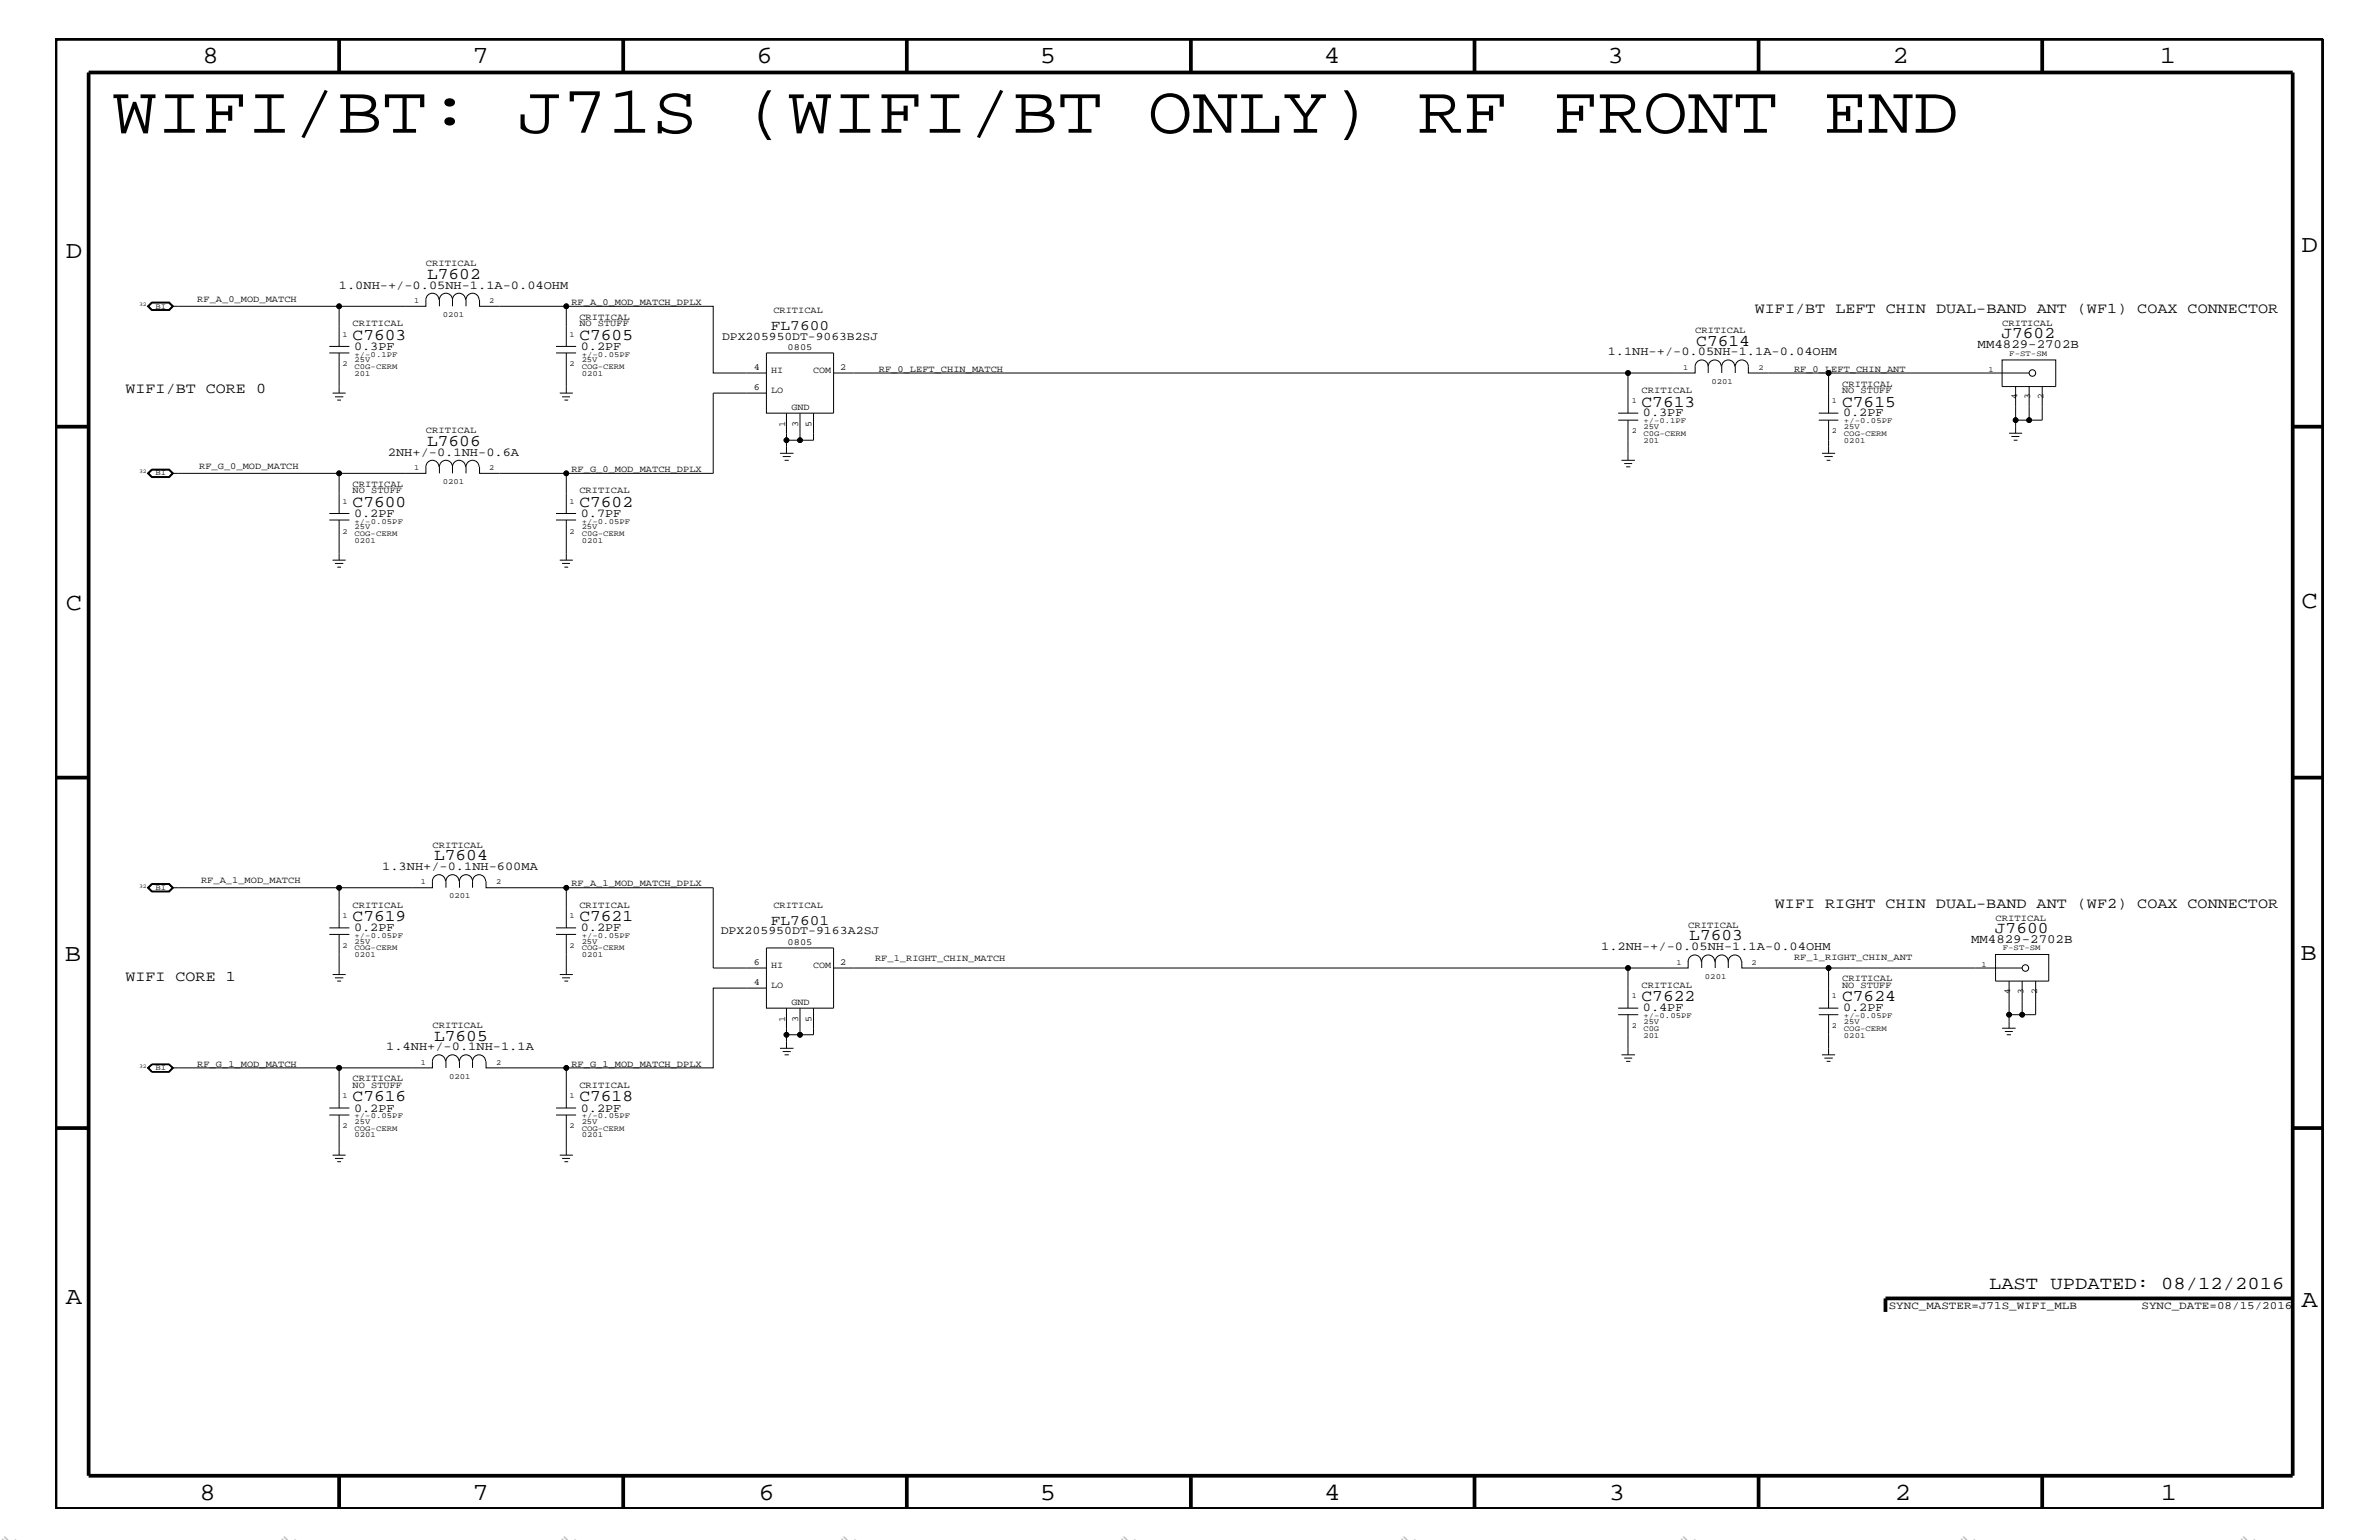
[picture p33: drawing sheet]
<svg xmlns="http://www.w3.org/2000/svg" width="432mm" height="279mm" viewBox="0 0 432 279" stroke-linecap="round" stroke-linejoin="round" font-family="sans-serif">
<defs><g id="words">
<text font-size="12.4" x="20.3" y="24.1">WIFI/BT: J71S (WIFI/BT ONLY) RF FRONT END</text>
<g font-size="4.5">
<text x="36.7" y="11.5">8</text>
<text x="85.8" y="11.5">7</text>
<text x="137.3" y="11.5">6</text>
<text x="188.7" y="11.5">5</text>
<text x="240.3" y="11.5">4</text>
<text x="291.8" y="11.5">3</text>
<text x="343.5" y="11.5">2</text>
<text x="392" y="11.5">1</text>
<text x="11.9" y="46.8">D</text>
<text x="417.7" y="45.7">D</text>
<text x="11.9" y="110.6">C</text>
<text x="417.7" y="110.3">C</text>
<text x="11.8" y="174.3">B</text>
<text x="417.6" y="174.2">B</text>
<text x="11.9" y="236.7">A</text>
<text x="417.7" y="237.1">A</text>
<text x="36.2" y="272.1">8</text>
<text x="85.8" y="272.1">7</text>
<text x="137.7" y="272.1">6</text>
<text x="188.7" y="272.1">5</text>
<text x="240.4" y="272.1">4</text>
<text x="292" y="272.1">3</text>
<text x="343.9" y="272.1">2</text>
<text x="392.2" y="272.1">1</text>
</g>
<text font-size="3.3" x="361" y="233.8">LAST UPDATED: 08/12/2016</text>
<g font-size="3">
<text x="77.5" y="50.7">L7602</text>
<text x="64" y="61.7">C7603</text>
<text x="105.2" y="61.7">C7605</text>
<text x="307.9" y="62.8">C7614</text>
<text x="363.3" y="61.4">J7602</text>
<text x="297.9" y="73.8">C7613</text>
<text x="334.3" y="73.8">C7615</text>
<text x="77.5" y="80.9">L7606</text>
<text x="64" y="92">C7600</text>
<text x="105.2" y="92">C7602</text>
<text x="78.8" y="156.1">L7604</text>
<text x="64" y="167.1">C7619</text>
<text x="105.2" y="167.1">C7621</text>
<text x="306.6" y="170.6">L7603</text>
<text x="362.1" y="169.3">J7600</text>
<text x="297.9" y="181.6">C7622</text>
<text x="334.3" y="181.6">C7624</text>
<text x="78.8" y="188.8">L7605</text>
<text x="64" y="199.8">C7616</text>
<text x="105.2" y="199.8">C7618</text>
</g>
<g font-size="2.8" fill="#b6b6b4">
<text x="0" y="279.4" transform="rotate(45 0 279.4)">=</text>
<text x="50.8" y="279.4" transform="rotate(45 50.8 279.4)">=</text>
<text x="101.6" y="279.4" transform="rotate(45 101.6 279.4)">=</text>
<text x="152.4" y="279.4" transform="rotate(45 152.4 279.4)">=</text>
<text x="203.2" y="279.4" transform="rotate(45 203.2 279.4)">=</text>
<text x="254" y="279.4" transform="rotate(45 254 279.4)">=</text>
<text x="304.8" y="279.4" transform="rotate(45 304.8 279.4)">=</text>
<text x="355.6" y="279.4" transform="rotate(45 355.6 279.4)">=</text>
<text x="406.4" y="279.4" transform="rotate(45 406.4 279.4)">=</text>
</g>
<g font-size="2.7">
<text x="318.5" y="56.8">WIFI/BT LEFT CHIN DUAL-BAND ANT (WF1) COAX CONNECTOR</text>
<text x="22.8" y="71.3">WIFI/BT CORE 0</text>
<text x="322.2" y="164.7">WIFI RIGHT CHIN DUAL-BAND ANT (WF2) COAX CONNECTOR</text>
<text x="22.8" y="178">WIFI CORE 1</text>
</g>
<g font-size="2.6">
<text x="139.9" y="59.8">FL7600</text>
<text x="139.9" y="167.8">FL7601</text>
</g>
<g font-size="2.3">
<text x="358.9" y="63.2">MM4829-2702B</text>
<text x="357.8" y="171.1">MM4829-2702B</text>
</g>
<g font-size="2.2">
<text x="61.5" y="52.4">1.0NH-+/-0.05NH-1.1A-0.04OHM</text>
<text x="64.3" y="63.4">0.3PF</text>
<text x="105.4" y="63.4">0.2PF</text>
<text x="291.8" y="64.5">1.1NH-+/-0.05NH-1.1A-0.04OHM</text>
<text x="298.2" y="75.6">0.3PF</text>
<text x="334.5" y="75.6">0.2PF</text>
<text x="70.4" y="82.7">2NH+/-0.1NH-0.6A</text>
<text x="64.3" y="93.8">0.2PF</text>
<text x="105.4" y="93.8">0.7PF</text>
<text x="69.4" y="157.8">1.3NH+/-0.1NH-600MA</text>
<text x="64.3" y="168.9">0.2PF</text>
<text x="105.4" y="168.9">0.2PF</text>
<text x="290.6" y="172.3">1.2NH-+/-0.05NH-1.1A-0.04OHM</text>
<text x="298.2" y="183.5">0.4PF</text>
<text x="334.5" y="183.5">0.2PF</text>
<text x="70.1" y="190.5">1.4NH+/-0.1NH-1.1A</text>
<text x="64.3" y="201.7">0.2PF</text>
<text x="105.4" y="201.7">0.2PF</text>
</g>
<g font-size="2.1">
<text x="131.1" y="61.7">DPX205950DT-9063B2SJ</text>
<text x="130.8" y="169.5">DPX205950DT-9163A2SJ</text>
</g>
<g font-size="2">
<text x="342.8" y="237.4">SYNC_MASTER=J71S_WIFI_MLB</text>
<text x="388.7" y="237.4">SYNC_DATE=08/15/2016</text>
</g>
<g font-size="1.7">
<text x="77.3" y="48.3">CRITICAL</text>
<text x="35.8" y="54.7">RF_A_0_MOD_MATCH</text>
<text x="64" y="59.2">CRITICAL</text>
<text x="103.7" y="55.3">RF_A_0_MOD_MATCH_DPLX</text>
<text x="105.2" y="58">CRITICAL</text>
<text x="105.2" y="59.2">NO STUFF</text>
<text x="140.4" y="56.8">CRITICAL</text>
<text x="363.4" y="59.2">CRITICAL</text>
<text x="143" y="63.4">0805</text>
<text x="307.7" y="60.4">CRITICAL</text>
<text x="136.8" y="67.1">4</text>
<text x="136.8" y="70.7">6</text>
<text x="140" y="67.7">HI</text>
<text x="140" y="71.3">LO</text>
<text x="147.6" y="67.7">COM</text>
<text x="152.5" y="67.1">2</text>
<text x="159.5" y="67.5">RF_0_LEFT_CHIN_MATCH</text>
<text x="297.9" y="71.3">CRITICAL</text>
<text x="325.6" y="67.5">RF_0_LEFT_CHIN_ANT</text>
<text x="334.3" y="70.1">CRITICAL</text>
<text x="334.3" y="71.3">NO STUFF</text>
<text x="142.5" y="77.4" transform="rotate(-90 142.5 77.4)">1</text>
<text x="143.6" y="74.4">GND</text>
<text x="144.9" y="77.4" transform="rotate(-90 144.9 77.4)">3</text>
<text x="147.3" y="77.4" transform="rotate(-90 147.3 77.4)">5</text>
<text x="77.3" y="78.6">CRITICAL</text>
<text x="36.2" y="85">RF_G_0_MOD_MATCH</text>
<text x="64" y="89.5">NO STUFF</text>
<text x="64" y="88.3">CRITICAL</text>
<text x="103.7" y="85.6">RF_G_0_MOD_MATCH_DPLX</text>
<text x="105.2" y="89.5">CRITICAL</text>
<text x="78.5" y="153.8">CRITICAL</text>
<text x="36.5" y="160.2">RF_A_1_MOD_MATCH</text>
<text x="103.7" y="160.8">RF_A_1_MOD_MATCH_DPLX</text>
<text x="64" y="164.7">CRITICAL</text>
<text x="105.2" y="164.7">CRITICAL</text>
<text x="140.4" y="164.7">CRITICAL</text>
<text x="362.2" y="167.1">CRITICAL</text>
<text x="143" y="171.4">0805</text>
<text x="306.4" y="168.3">CRITICAL</text>
<text x="136.8" y="175">6</text>
<text x="136.8" y="178.7">4</text>
<text x="140" y="175.6">HI</text>
<text x="140" y="179.3">LO</text>
<text x="147.6" y="175.6">COM</text>
<text x="152.5" y="175">2</text>
<text x="158.8" y="174.4">RF_1_RIGHT_CHIN_MATCH</text>
<text x="297.9" y="179.3">CRITICAL</text>
<text x="325.6" y="174.2">RF_1_RIGHT_CHIN_ANT</text>
<text x="334.3" y="178">CRITICAL</text>
<text x="334.3" y="179.3">NO STUFF</text>
<text x="142.5" y="185.4" transform="rotate(-90 142.5 185.4)">1</text>
<text x="143.6" y="182.3">GND</text>
<text x="144.9" y="185.4" transform="rotate(-90 144.9 185.4)">3</text>
<text x="147.3" y="185.4" transform="rotate(-90 147.3 185.4)">5</text>
<text x="78.5" y="186.5">CRITICAL</text>
<text x="35.8" y="193.6">RF_G_1_MOD_MATCH</text>
<text x="64" y="197.4">NO STUFF</text>
<text x="64" y="196.2">CRITICAL</text>
<text x="103.7" y="193.6">RF_G_1_MOD_MATCH_DPLX</text>
<text x="105.2" y="197.4">CRITICAL</text>
</g>
<g font-size="1.6">
<text x="366.1" y="72.3" transform="rotate(-90 366.1 72.3)">4</text>
<text x="368.5" y="72.3" transform="rotate(-90 368.5 72.3)">3</text>
<text x="370.9" y="72.3" transform="rotate(-90 370.9 72.3)">2</text>
<text x="364.8" y="180.3" transform="rotate(-90 364.8 180.3)">4</text>
<text x="367.3" y="180.3" transform="rotate(-90 367.3 180.3)">3</text>
<text x="369.7" y="180.3" transform="rotate(-90 369.7 180.3)">2</text>
</g>
<g font-size="1.4">
<text x="28.2" y="56">BI</text>
<text x="75.2" y="55">1</text>
<text x="80.3" y="57.5">0201</text>
<text x="88.8" y="55">2</text>
<text x="62.1" y="61.1">1</text>
<text x="64.3" y="64.7">+/-0.1PF</text>
<text x="64.3" y="65.7">25V</text>
<text x="103.4" y="61.1">1</text>
<text x="105.6" y="65.7">25V</text>
<text x="105.6" y="64.7">+/-0.05PF</text>
<text x="364.7" y="64.5">F-ST-SM</text>
<text x="62.1" y="66.5">2</text>
<text x="64.3" y="67">C0G-CERM</text>
<text x="64.3" y="68.2">201</text>
<text x="103.4" y="66.5">2</text>
<text x="105.6" y="68.2">0201</text>
<text x="105.6" y="67">COG-CERM</text>
<text x="305.5" y="67.1">1</text>
<text x="310.6" y="69.6">0201</text>
<text x="319.2" y="67.1">2</text>
<text x="360.9" y="67.5">1</text>
<text x="296.2" y="73.2">1</text>
<text x="298.3" y="77.9">25V</text>
<text x="298.3" y="76.8">+/-0.1PF</text>
<text x="332.5" y="73.2">1</text>
<text x="334.7" y="76.8">+/-0.05PF</text>
<text x="334.7" y="77.9">25V</text>
<text x="296.2" y="78.6">2</text>
<text x="298.3" y="80.3">201</text>
<text x="298.3" y="79.1">C0G-CERM</text>
<text x="332.5" y="78.6">2</text>
<text x="334.7" y="79.1">COG-CERM</text>
<text x="334.7" y="80.3">0201</text>
<text x="28.2" y="86.2">BI</text>
<text x="75.2" y="85.3">1</text>
<text x="80.3" y="87.8">0201</text>
<text x="88.8" y="85.3">2</text>
<text x="62.1" y="91.4">1</text>
<text x="64.3" y="95">+/-0.05PF</text>
<text x="103.4" y="91.4">1</text>
<text x="105.6" y="95">+/-0.05PF</text>
<text x="62.1" y="96.8">2</text>
<text x="64.3" y="97.3">COG-CERM</text>
<text x="64.3" y="98.5">0201</text>
<text x="64.3" y="96">25V</text>
<text x="103.4" y="96.8">2</text>
<text x="105.6" y="96">25V</text>
<text x="105.6" y="97.3">C0G-CERM</text>
<text x="105.6" y="98.5">0201</text>
<text x="28.2" y="161.4">BI</text>
<text x="76.4" y="160.5">1</text>
<text x="90.1" y="160.5">2</text>
<text x="62.1" y="166.5">1</text>
<text x="81.5" y="163">0201</text>
<text x="103.4" y="166.5">1</text>
<text x="62.1" y="172">2</text>
<text x="64.3" y="170.1">+/-0.05PF</text>
<text x="64.3" y="172.4">COG-CERM</text>
<text x="64.3" y="173.7">0201</text>
<text x="64.3" y="171.2">25V</text>
<text x="103.4" y="172">2</text>
<text x="105.6" y="171.2">25V</text>
<text x="105.6" y="170.1">+/-0.05PF</text>
<text x="105.6" y="172.4">COG-CERM</text>
<text x="105.6" y="173.7">0201</text>
<text x="363.5" y="172.4">F-ST-SM</text>
<text x="304.3" y="175">1</text>
<text x="309.5" y="177.6">0201</text>
<text x="317.9" y="175">2</text>
<text x="359.7" y="175.4">1</text>
<text x="296.2" y="181">1</text>
<text x="298.3" y="185.8">25V</text>
<text x="298.3" y="184.7">+/-0.05PF</text>
<text x="332.5" y="181">1</text>
<text x="334.7" y="184.7">+/-0.05PF</text>
<text x="334.7" y="185.8">25V</text>
<text x="296.2" y="186.5">2</text>
<text x="298.3" y="187">C0G</text>
<text x="298.3" y="188.2">201</text>
<text x="332.5" y="186.5">2</text>
<text x="334.7" y="187">COG-CERM</text>
<text x="334.7" y="188.2">0201</text>
<text x="28.2" y="194.2">BI</text>
<text x="76.4" y="193.2">1</text>
<text x="81.5" y="195.7">0201</text>
<text x="90.1" y="193.2">2</text>
<text x="62.1" y="199.2">1</text>
<text x="64.3" y="202.9">+/-0.05PF</text>
<text x="64.3" y="204">25V</text>
<text x="103.4" y="199.2">1</text>
<text x="105.6" y="204">25V</text>
<text x="105.6" y="202.9">+/-0.05PF</text>
<text x="62.1" y="204.7">2</text>
<text x="64.3" y="205.2">COG-CERM</text>
<text x="64.3" y="206.4">0201</text>
<text x="103.4" y="204.7">2</text>
<text x="105.6" y="206.4">0201</text>
<text x="105.6" y="205.2">COG-CERM</text>
</g>
<g font-size="1">
<text x="25.2" y="55.6">32</text>
<text x="25.2" y="85.9">32</text>
<text x="25.2" y="161.1">32</text>
<text x="25.2" y="193.7">32</text>
</g>
</g></defs>
<g fill="none" stroke="#000" stroke-width=".18">
<path d="M26.8 55.6l.7-.8h3.2l.8 .8-.8 .7h-3.2zM26.8 55.6l.8-.7h3l.8 .7-.8 .7h-3zM27.6 54.9h3l.7 .7-.7 .6h-3l-.7-.6zM61.6 55.6v7.3M79.7 54.4a1.19 1.19 0 0 0-1.2-1.2 1.19 1.19 0 0 0-1.2 1.2v1.2h-46.1l-.6-.6h-3l-.6 .6 .6 .6h3l.6-.6M82.1 54.4a1.19 1.19 0 0 1 1.2-1.2 1.19 1.19 0 0 1 1.2 1.2M82.1 54.4a1.19 1.19 0 0 0-1.2-1.2 1.19 1.19 0 0 0-1.1 1.2v1.2M82.1 54.4v1.2M87 54.4a1.19 1.19 0 0 0-1.2-1.2 1.19 1.19 0 0 0-1.2 1.2v1.2M87 54.4v1.2h15.8M102.8 55.6h26.7v12.1h9.6M102.8 55.6v7.3"/>
<path d="M59.8 64h3.6M59.8 62.9h3.6M60.4 71.3h2.3M60.8 72h1.5M61.2 72.6h.7M61.6 64v7.3M100.9 64h3.7M100.9 62.9h3.7M101.6 71.3h2.4M102 72h1.5M102.4 72.6h.7M102.8 64v7.3"/>
<path d="M139.1 64h12.2v11h-12.2zM139.1 71.3h-9.6v14.6h-42.5v-1.2M142.7 75v7.2M145.2 75v4.9h-2.5M147.7 75v4.9h-2.5M293.7 76.2h3.6M293.7 75h3.6M295.5 67.7v7.3M295.5 76.2v7.3M310 66.5a1.19 1.19 0 0 0-1.1-1.2 1.19 1.19 0 0 0-1.2 1.2v1.2h-156.4M310 66.5a1.19 1.19 0 0 1 1.2-1.2 1.19 1.19 0 0 1 1.2 1.2M310 66.5v1.2"/>
<path d="M314.9 66.5a1.19 1.19 0 0 0-1.2-1.2 1.19 1.19 0 0 0-1.2 1.2v1.2M315 67.7v-1.2a1.19 1.19 0 0 1 1.1-1.2 1.19 1.19 0 0 1 1.2 1.2v1.2h51M330.1 76.2h3.6M330.1 75h3.6M331.9 67.7v7.3M331.9 76.2v6M363.4 65.3h9.7v4.8h-9.7zM364.7 78.6h2.3M365.1 79.2h1.4M365.5 79.9h.7M365.8 70.1v8.5M368.3 70.1v6.1h-2.5"/>
<path d="M370.7 70.1v6.1h-2.4M26.8 85.9l.7-.8h3.2l.8 .8-.8 .7h-3.2zM27.6 85.2h3l.7 .7-.7 .7h-3M27.6 85.2h3l.8 .7-.8 .7h-3M27.6 85.2l-.8 .7 .8 .7M27.6 85.2l-.7 .7 .7 .7M59.8 94.3h3.6M59.8 93.2h3.6M61.6 85.9v7.3M61.6 94.3v7.3M79.7 84.7a1.19 1.19 0 0 0-1.2-1.2 1.19 1.19 0 0 0-1.2 1.2v1.2h-46.1l-.6-.6h-3l-.6 .6 .6 .6h3l.6-.6M82.1 84.7a1.19 1.19 0 0 1 1.2-1.2 1.19 1.19 0 0 1 1.2 1.2"/>
<path d="M82.1 84.7a1.19 1.19 0 0 0-1.2-1.2 1.19 1.19 0 0 0-1.1 1.2v1.2M82.1 84.7v1.2M87 84.7a1.19 1.19 0 0 0-1.2-1.2 1.19 1.19 0 0 0-1.2 1.2v1.2M100.9 94.3h3.7M100.9 93.2h3.7M102.8 85.9v7.3M102.8 94.3v7.3M141.6 82.2h2.4M142.1 82.8h1.4M142.4 83.5h.8M294.3 83.5h2.5M294.8 84.1h1.4"/>
<path d="M295.1 84.7h.8M330.7 82.2h2.4M331.1 82.8h1.6M331.6 83.5h.6M60.4 101.6h2.3M60.8 102.2h1.5M61.2 102.9h.7M101.6 101.6h2.4M102 102.2h1.5M102.4 102.9h.7M80.9 159.9a1.19 1.19 0 0 0-1.2-1.2 1.19 1.19 0 0 0-1.2 1.2v1.2h-47.3l-.6-.6h-3l-.6 .6 .6 .6h3l.6-.6M83.3 159.9a1.19 1.19 0 0 0-1.2-1.2 1.19 1.19 0 0 0-1.2 1.2v1.2"/>
<path d="M85.8 159.9a1.19 1.19 0 0 0-1.2-1.2 1.19 1.19 0 0 0-1.2 1.2v1.2M85.8 159.9a1.19 1.19 0 0 1 1.2-1.2 1.19 1.19 0 0 1 1.1 1.2M85.8 159.9v1.2M88.2 159.9v1.2h41.3v14.5h9.6M26.8 161.1l.7-.8h3.2l.8 .8-.8 .7h-3.2zM27.6 160.4h3l.7 .7-.7 .6h-3M27.6 160.4h3l.8 .7-.8 .6h-3M27.6 160.4l-.8 .7 .8 .6M27.6 160.4l-.7 .7 .7 .6M59.8 169.5h3.6M59.8 168.3h3.6M60.4 176.8h2.3"/>
<path d="M60.8 177.4h1.5M61.2 178h.7M61.6 161.1v7.2M61.6 169.5v7.3M100.9 169.5h3.7M100.9 168.3h3.7M101.6 176.8h2.4M102 177.4h1.5M102.4 178h.7M102.8 161.1v7.2M102.8 169.5v7.3M139.1 172h12.2v10.9h-12.2z"/>
<path d="M139.1 179.3h-9.6v14.4h-26.7M151.3 175.6h144.2M306.4 174.4v1.2h-10.9v7.3M306.4 174.4a1.19 1.19 0 0 1 1.2-1.1 1.19 1.19 0 0 1 1.2 1.1M308.9 174.4a1.19 1.19 0 0 1 1.1-1.1 1.19 1.19 0 0 1 1.2 1.1M308.9 174.4v1.2M311.3 174.4a1.19 1.19 0 0 1 1.2-1.1 1.19 1.19 0 0 1 1.2 1.1 1.19 1.19 0 0 1 1.2-1.1 1.19 1.19 0 0 1 1.2 1.1M311.3 174.4v1.2M313.7 174.4v1.2M316.1 174.4v1.2h15.8M362.2 173.2h9.7v4.8h-9.7zM364.7 178v8.5"/>
<path d="M367 178v6.1h-2.3M367 175.6h-35.1v7.3M369.5 178v6.1h-2.5M26.8 193.7l.7-.6h3.2l.8 .6-.8 .8h-3.2zM26.8 193.7l.8-.6h3l.8 .6-.8 .8h-3zM27.6 193.2h3l.7 .5-.7 .7h-3M27.6 193.2l-.7 .5 .7 .7M27.6 193.2l-.6 .5 .6 .7M31.2 193.7l-.6 .7h-3M61.6 193.7v7.3M80.9 192.6a1.19 1.19 0 0 0-1.2-1.2 1.19 1.19 0 0 0-1.2 1.2v1.1h-47.3l-.6-.5h-3M83.3 192.6a1.19 1.19 0 0 0-1.2-1.2 1.19 1.19 0 0 0-1.2 1.2v1.1"/>
<path d="M85.8 192.6a1.19 1.19 0 0 0-1.2-1.2 1.19 1.19 0 0 0-1.2 1.2v1.1M85.8 192.6a1.19 1.19 0 0 1 1.2-1.2 1.19 1.19 0 0 1 1.1 1.2M85.8 192.6v1.1M88.2 192.6v1.1h14.6M102.8 193.7v7.3M141.6 190.2h2.4M142.1 190.8h1.4M142.4 191.4h.8M142.7 182.9v7.3M145.2 182.9v4.8h-2.5M147.7 182.9v4.8h-2.5M293.7 184.1h3.6"/>
<path d="M293.7 182.9h3.6M294.3 191.4h2.5M294.8 192h1.4M295.1 192.6h.8M295.5 184.1v7.3M330.1 184.1h3.6M330.1 182.9h3.6M330.7 191.4h2.4M331.1 192h1.6M331.6 192.6h.6M331.9 184.1v7.3M363.4 186.5h2.4"/>
<path d="M363.9 187.1h1.4M364.2 187.7h.8M59.8 202.3h3.6M59.8 201h3.6M60.4 209.6h2.3M60.8 210.2h1.5M61.2 210.8h.7M61.6 202.3v7.3M100.9 202.3h3.7M100.9 201h3.7M101.6 209.6h2.4M102 210.2h1.5"/>
<path d="M102.4 210.8h.7M102.8 202.3v7.3"/>
<circle cx="61.6" cy="55.6" r=".42"/>
<circle cx="102.8" cy="55.6" r=".42"/>
<circle cx="142.7" cy="79.9" r=".42"/>
<circle cx="145.2" cy="79.9" r=".42"/>
<circle cx="295.5" cy="67.7" r=".42"/>
<circle cx="331.9" cy="67.7" r=".42"/>
<circle cx="365.8" cy="76.2" r=".42"/>
<circle cx="368.3" cy="76.2" r=".42"/>
<circle cx="368.9" cy="67.7" r=".59"/>
<circle cx="61.6" cy="85.9" r=".42"/>
<circle cx="102.8" cy="85.9" r=".42"/>
<circle cx="61.6" cy="161.1" r=".42"/>
<circle cx="102.8" cy="161.1" r=".42"/>
<circle cx="295.5" cy="175.6" r=".42"/>
<circle cx="331.9" cy="175.6" r=".42"/>
<circle cx="367.6" cy="175.6" r=".59"/>
<circle cx="61.6" cy="193.7" r=".42"/>
<circle cx="102.8" cy="193.7" r=".42"/>
<circle cx="142.7" cy="187.7" r=".42"/>
<circle cx="145.2" cy="187.7" r=".42"/>
<circle cx="364.7" cy="184.1" r=".42"/>
<circle cx="367" cy="184.1" r=".42"/>
</g>
<g fill="none" stroke="#000" stroke-width=".68" stroke-linecap="butt">
<path d="M10.1 7.1h411.5v266.7h-411.5zM16.1 13.2h400v254.5h-400zM61.6 7.1v6.1M113.1 7.1v6.1M164.6 7.1v6.1M216.2 7.1v6.1M267.6 7.1v6.1M319.2 7.1v6.1M370.7 7.1v6.1M10.1 77.4h6M416.1 77.4h5.5M10.1 141.1h6"/>
<path d="M416.1 141.1h5.5M10.1 204.7h6M416.1 204.7h5.5M416.1 235.6h-73.9v2.4M61.6 267.7v6.1M113.1 267.7v6.1M164.6 267.7v6.1M216.2 268v5.8M267.6 267.7v6.1M319.2 267.7v6.1M370.7 267.7v6.1"/>
</g>
<g fill="#000">
<circle cx="61.6" cy="55.6" r=".42"/>
<circle cx="102.8" cy="55.6" r=".42"/>
<circle cx="142.7" cy="79.9" r=".42"/>
<circle cx="145.2" cy="79.9" r=".42"/>
<circle cx="295.5" cy="67.7" r=".42"/>
<circle cx="331.9" cy="67.7" r=".42"/>
<circle cx="365.8" cy="76.2" r=".42"/>
<circle cx="368.3" cy="76.2" r=".42"/>
<circle cx="61.6" cy="85.9" r=".42"/>
<circle cx="102.8" cy="85.9" r=".42"/>
<circle cx="61.6" cy="161.1" r=".42"/>
<circle cx="102.8" cy="161.1" r=".42"/>
<circle cx="295.5" cy="175.6" r=".42"/>
<circle cx="331.9" cy="175.6" r=".42"/>
<circle cx="61.6" cy="193.7" r=".42"/>
<circle cx="102.8" cy="193.7" r=".42"/>
<circle cx="142.7" cy="187.7" r=".42"/>
<circle cx="145.2" cy="187.7" r=".42"/>
<circle cx="364.7" cy="184.1" r=".42"/>
<circle cx="367" cy="184.1" r=".42"/>
</g>
<use href="#words"/>
</svg>
